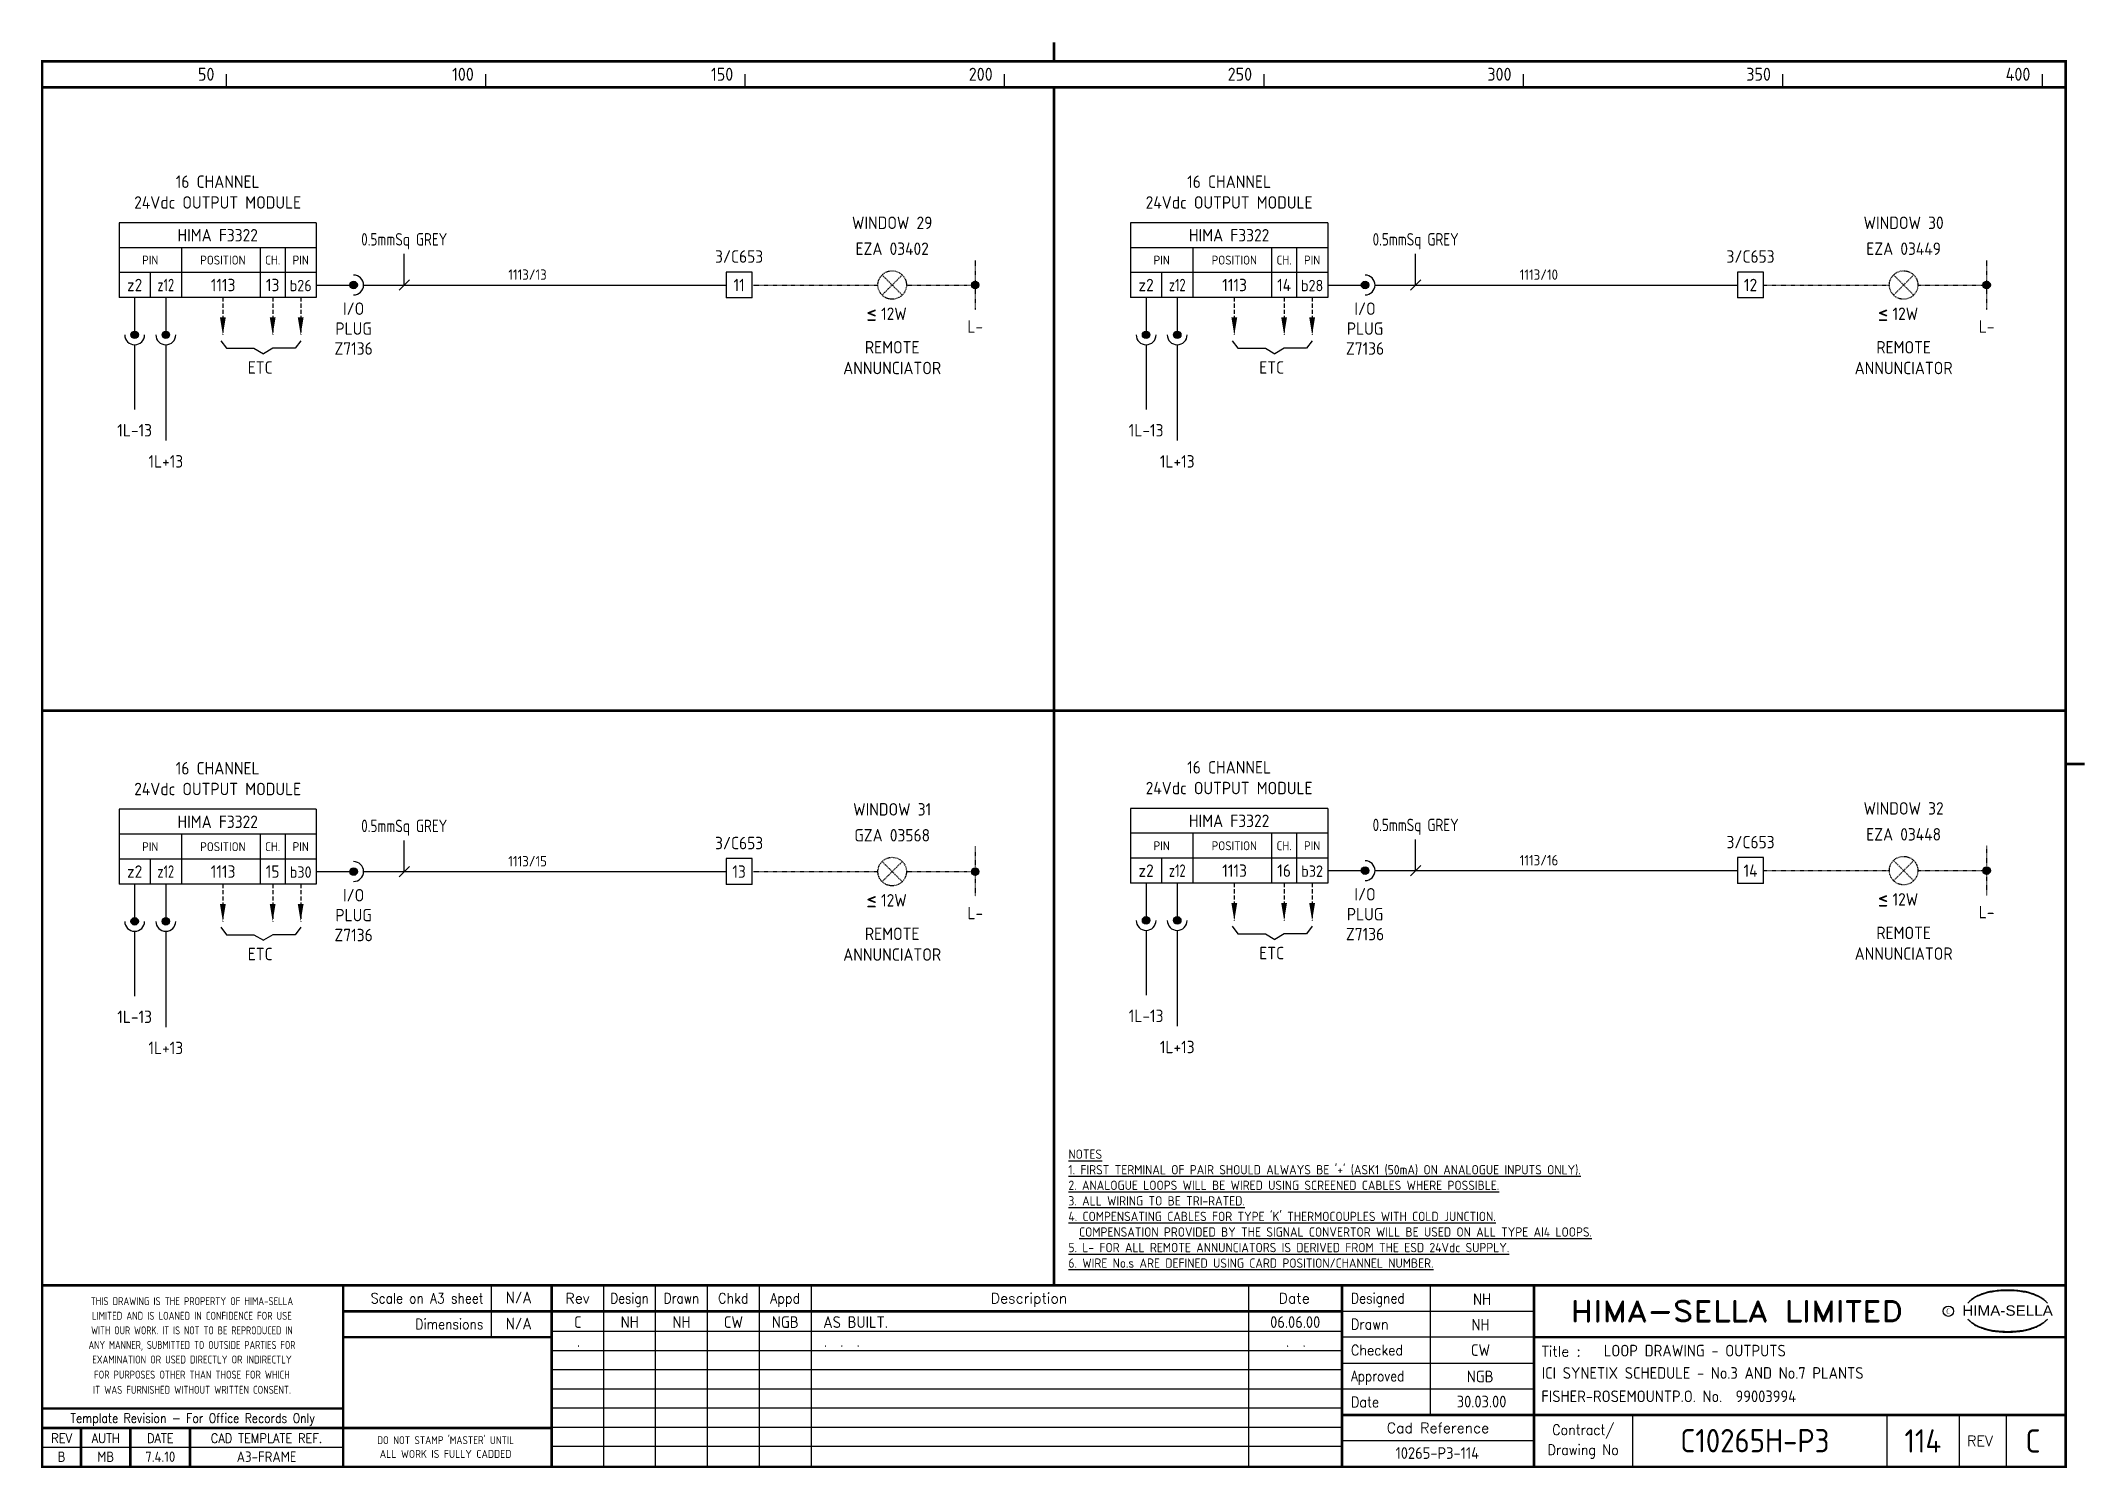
# Model space of a CAD drawing. Extents: x 14 to 408, y 0 to 275.
import ezdxf
from ezdxf.enums import TextEntityAlignment as Align

# ---------------------------------------------------------------- set-up
doc = ezdxf.new("R2010")
doc.units = 0
doc.header["$LTSCALE"] = 0.25
doc.header["$MEASUREMENT"] = 0
doc.linetypes.add('HIDDEN', pattern=[0.375, 0.25, -0.125])
doc.linetypes.add('HIDDEN2', pattern=[4.7625, 3.175, -1.5875])
doc.layers.get('0').update_dxf_attribs({"color": 41, "linetype": 'CONTINUOUS'})
for name, color, linetype in [('00-DRG_FRAME', 12, 'CONTINUOUS'), ('01-DRAW', 7, 'CONTINUOUS'), ('051-TEXT', 2, 'CONTINUOUS'), ('117', 7, 'CONTINUOUS'), ('117-TEXT', 2, 'CONTINUOUS')]:
    doc.layers.add(name, color=color, linetype=linetype)
doc.styles.add('ARIAL', font='ARIAL.TTF', dxfattribs={"height": 2.5})
doc.styles.add('ISO', font='iso.shx')
doc.styles.add('ROMAND', font='ROMAND')

msp = doc.modelspace()

# ---------------------------------------------------------------- texts
at = {"layer": '00-DRG_FRAME', "style": 'ISO'}
for s, p in [('50', (47.69, 267.75)), ('100', (97.69, 267.75)), ('150', (147.69, 267.75)), ('200', (197.69, 267.75)), ('250', (247.69, 267.75)), ('300', (297.69, 267.75)), ('350', (347.69, 267.75)), ('400', (397.69, 267.75))]:
    msp.add_text(s, height=2.5, dxfattribs=at).set_placement(p, align=Align.RIGHT)
at = {"layer": '00-DRG_FRAME', "color": 3, "style": 'ISO'}
for s, width, p in [('THIS DRAWING IS THE PROPERTY OF HIMA-SELLA', 0.9, (43.36, 32.44)), ("DO NOT STAMP 'MASTER' UNTIL", 0.95, (92.25, 5.79))]:
    msp.add_text(s, height=1.53, dxfattribs=dict(at, width=width)).set_placement(p, align=Align.MIDDLE)
at = {"layer": '00-DRG_FRAME', "color": 4, "style": 'ROMAND', "width": 0.87}
for s, p in [('Scale on A3 sheet', (99.54, 32)), ('Dimensions', (99.54, 27.01))]:
    msp.add_text(s, height=2, dxfattribs=at).set_placement(p, align=Align.RIGHT)
at = {"layer": '00-DRG_FRAME', "color": 4, "style": 'ROMAND'}
for s, p in [('Rev', (117.7, 32)), ('Description', (204.69, 32)), ('Date', (255.79, 32))]:
    msp.add_text(s, height=2, dxfattribs=at).set_placement(p, align=Align.CENTER)
for s, width, p in [('Design', 0.85, (127.7, 32)), ('Drawn', 0.85, (137.7, 32)), ('Chkd', 0.9, (147.7, 32)), ('Appd', 0.9, (157.7, 32))]:
    msp.add_text(s, height=2, dxfattribs=dict(at, width=width)).set_placement(p, align=Align.CENTER)
for s, width, p in [('Designed', 0.87, (266.75, 32)), ('Drawn', 0.9, (266.75, 27)), ('Checked', 0.9, (266.75, 22)), ('Approved', 0.85, (266.75, 17)), ('Date', 0.9, (266.75, 12))]:
    msp.add_text(s, height=2, dxfattribs=dict(at, width=width)).set_placement(p)
at = {"layer": '00-DRG_FRAME', "style": 'ROMAND', "width": 1.15}
msp.add_text('HIMA-SELLA LIMITED', height=4, dxfattribs=at).set_placement((341.1, 30.5), align=Align.MIDDLE)
at = {"layer": '00-DRG_FRAME', "style": 'ARIAL', "width": 1.05}
msp.add_text('HIMA-SELLA', height=2, dxfattribs=at).set_placement((393.3, 29.63), align=Align.CENTER)
at = {"layer": '00-DRG_FRAME', "color": 3, "style": 'ISO'}
for s, width, p in [('LIMITED AND IS LOANED IN CONFIDENCE FOR USE', 0.9, (43.36, 29.62)), ('ANY MANNER, SUBMITTED TO OUTSIDE PARTIES FOR', 0.87, (43.36, 23.99)), ('WITH OUR WORK. IT IS NOT TO BE REPRODUCED IN', 0.87, (43.36, 26.81)), ('EXAMINATION OR USED DIRECTLY OR INDIRECTLY', 0.9, (43.36, 21.18)), ('IT WAS FURNISHED WITHOUT WRITTEN CONSENT.', 0.9, (43.36, 15.35)), ('FOR PURPOSES OTHER THAN THOSE FOR WHICH', 0.9, (43.36, 18.27))]:
    msp.add_text(s, height=1.53, dxfattribs=dict(at, width=width)).set_placement(p, align=Align.MIDDLE_CENTER)
at = {"layer": '00-DRG_FRAME', "color": 3, "style": 'ISO', "width": 0.9}
msp.add_text('C', height=1, dxfattribs=at).set_placement((381.84, 30), align=Align.CENTER)
at = {"layer": '00-DRG_FRAME', "color": 4, "style": 'ROMAND'}
msp.add_text('Title :', height=2, dxfattribs=at).set_placement((303.5, 21.75))
for s, height, width, p in [('Template Revision - For Office Records Only', 1.8, 0.85, (43.5, 9.62)), ('Contract/', 2, 0.9, (311.5, 7.5)), ('REV', 1.8, 0.9, (18.25, 6)), ('AUTH', 1.8, 0.9, (26.75, 6)), ('DATE', 1.8, 0.9, (37.25, 6)), ('CAD TEMPLATE REF.', 1.8, 0.9, (57.75, 6)), ('Drawing No', 2, 0.9, (311.5, 3.5))]:
    msp.add_text(s, height=height, dxfattribs=dict(at, width=width)).set_placement(p, align=Align.MIDDLE)
for s, p in [('Cad Reference', (283.5, 8)), ('REV', (388, 5.5))]:
    msp.add_text(s, height=2, dxfattribs=at).set_placement(p, align=Align.MIDDLE)
at = {"layer": '00-DRG_FRAME', "color": 41, "style": 'ISO'}
for s, p in [('B', (18.25, 1.45)), ('MB', (26.75, 1.45)), ('7.4.10', (37.25, 1.45)), ('A3-FRAME', (57.75, 1.45))]:
    msp.add_text(s, height=2, dxfattribs=at).set_placement(p, align=Align.CENTER)
at = {"layer": '00-DRG_FRAME', "color": 3, "style": 'ISO'}
msp.add_text('ALL WORK IS FULLY CADDED', height=1.53, dxfattribs=at).set_placement((92.25, 2.98), align=Align.MIDDLE_CENTER)
at = {"layer": '01-DRAW', "insert": (212.29, 61.68), "char_height": 1.8, "width": 133.83, "attachment_point": 1, "style": 'ISO'}
msp.add_mtext("{\\Fiso.shx;\\LNOTES\\P1. FIRST TERMINAL OF PAIR SHOULD ALWAYS BE '+' (ASK1 (50mA) ON ANALOGUE INPUTS ONLY).\\P2. ANALOGUE LOOPS WILL BE WIRED USING SCREENED CABLES WHERE POSSIBLE.\\P3. ALL WIRING TO BE TRI-RATED.\\P4. COMPENSATING CABLES FOR TYPE 'K' THERMOCOUPLES WITH COLD JUNCTION.\\P  COMPENSATION PROVIDED BY THE SIGNAL CONVERTOR WILL BE USED ON ALL TYPE AI4 LOOPS.\\P5. L- FOR ALL REMOTE ANNUNCIATORS IS DERIVED FROM THE ESD 24Vdc SUPPLY.\\P6. WIRE No.s ARE DEFINED USING CARD POSITION/CHANNEL NUMBER.}", dxfattribs=at)
at = {"layer": '117-TEXT', "style": 'ISO'}
for s, height, p in [('16 CHANNEL', 2.4, (48.32, 247.08)), ('16 CHANNEL', 2.4, (243.26, 247.08)), ('24Vdc OUTPUT MODULE', 2.4, (48.32, 243.08)), ('24Vdc OUTPUT MODULE', 2.4, (243.26, 243.08)), ('HIMA F3322', 2.4, (48.32, 236.76)), ('HIMA F3322', 2.4, (243.26, 236.76)), ('PIN', 1.728, (35.32, 232.3)), ('POSITION', 1.728, (49.32, 232.3)), ('CH.', 1.728, (58.92, 232.3)), ('PIN', 1.73, (64.32, 232.3)), ('PIN', 1.728, (230.26, 232.3)), ('POSITION', 1.728, (244.26, 232.3)), ('CH.', 1.728, (253.86, 232.3)), ('PIN', 1.73, (259.26, 232.3)), ('z2', 2.4, (32.32, 227.16)), ('1113', 2.4, (49.37, 227.16)), ('13', 2.4, (58.92, 227.16)), ('b26', 2.2, (64.32, 227.16)), ('z2', 2.4, (227.26, 227.16)), ('1113', 2.4, (244.32, 227.16)), ('14', 2.4, (253.86, 227.16)), ('b28', 2.2, (259.26, 227.16)), ('I/O', 2.4, (74.52, 222.6)), ('I/O', 2.4, (269.46, 222.6)), ('PLUG', 2.4, (74.52, 218.76)), ('PLUG', 2.4, (269.46, 218.76)), ('Z7136', 2.4, (74.52, 214.92)), ('Z7136', 2.4, (269.46, 214.92)), ('ETC', 2.4, (56.52, 211.26)), ('ETC', 2.4, (251.46, 211.26)), ('16 CHANNEL', 2.4, (48.32, 133.99)), ('16 CHANNEL', 2.4, (243.26, 134.17)), ('24Vdc OUTPUT MODULE', 2.4, (48.32, 129.99)), ('24Vdc OUTPUT MODULE', 2.4, (243.26, 130.17)), ('HIMA F3322', 2.4, (243.26, 123.85)), ('HIMA F3322', 2.4, (48.32, 123.67)), ('PIN', 1.728, (35.32, 119.2)), ('POSITION', 1.728, (49.32, 119.2)), ('CH.', 1.728, (58.92, 119.2)), ('PIN', 1.73, (64.32, 119.21)), ('PIN', 1.728, (230.26, 119.38)), ('POSITION', 1.728, (244.26, 119.38)), ('CH.', 1.728, (253.86, 119.38)), ('PIN', 1.73, (259.26, 119.39)), ('z2', 2.4, (32.32, 114.07)), ('1113', 2.4, (49.37, 114.07)), ('15', 2.4, (58.92, 114.07)), ('b30', 2.2, (64.32, 114.07)), ('z2', 2.4, (227.26, 114.25)), ('1113', 2.4, (244.32, 114.25)), ('16', 2.4, (253.86, 114.25)), ('b32', 2.2, (259.26, 114.25)), ('I/O', 2.4, (74.52, 109.51)), ('I/O', 2.4, (269.46, 109.69)), ('PLUG', 2.4, (74.52, 105.67)), ('PLUG', 2.4, (269.46, 105.85)), ('Z7136', 2.4, (74.52, 101.83)), ('Z7136', 2.4, (269.46, 102.01)), ('ETC', 2.4, (56.52, 98.17)), ('ETC', 2.4, (251.46, 98.35))]:
    msp.add_text(s, height=height, dxfattribs=at).set_placement(p, align=Align.CENTER)
for s, p in [('WINDOW 29', (178.32, 240.36)), ('WINDOW 30', (373.26, 240.36)), ('EZA 03402', (178.32, 235.36)), ('EZA 03449', (373.26, 235.36)), ('3/C653', (148.82, 233.86)), ('3/C653', (343.76, 233.86)), ('11', (148.82, 228.36)), ('12', (343.76, 228.36)), ('L-', (194.32, 220.36)), ('L-', (389.26, 220.36)), ('REMOTE', (178.32, 216.36)), ('REMOTE', (373.26, 216.36)), ('ANNUNCIATOR', (178.32, 212.36)), ('ANNUNCIATOR', (373.26, 212.36)), ('1L-13', (32.32, 200.36)), ('1L-13', (227.26, 200.36)), ('1L+13', (38.32, 194.36)), ('1L+13', (233.26, 194.36)), ('WINDOW 31', (178.32, 127.27)), ('WINDOW 32', (373.26, 127.45)), ('GZA 03568', (178.32, 122.27)), ('EZA 03448', (373.26, 122.45)), ('3/C653', (148.82, 120.77)), ('3/C653', (343.76, 120.95)), ('13', (148.82, 115.27)), ('14', (343.76, 115.45)), ('L-', (194.32, 107.27)), ('L-', (389.26, 107.45)), ('REMOTE', (178.32, 103.27)), ('REMOTE', (373.26, 103.45)), ('ANNUNCIATOR', (178.32, 99.27)), ('ANNUNCIATOR', (373.26, 99.45)), ('1L-13', (32.32, 87.27)), ('1L-13', (227.26, 87.45)), ('1L+13', (38.32, 81.27)), ('1L+13', (233.26, 81.45))]:
    msp.add_text(s, height=2.4, dxfattribs=at).set_placement(p, align=Align.MIDDLE)
for s, width, p in [('0.5mmSq GREY', 0.85, (84.27, 235.97)), ('0.5mmSq GREY', 0.85, (279.21, 235.97)), ('z12', 0.8, (38.32, 227.16)), ('z12', 0.8, (233.26, 227.16)), ('0.5mmSq GREY', 0.85, (84.27, 122.88)), ('0.5mmSq GREY', 0.85, (279.21, 123.06)), ('z12', 0.8, (38.32, 114.07)), ('z12', 0.8, (233.26, 114.25))]:
    msp.add_text(s, height=2.4, dxfattribs=dict(at, width=width)).set_placement(p, align=Align.CENTER)
at = {"layer": '117-TEXT', "color": 3, "style": 'ISO'}
for s, p in [('1113/13', (104.32, 230.36)), ('1113/10', (299.26, 230.36)), ('1113/15', (104.32, 117.27)), ('1113/16', (299.26, 117.45))]:
    msp.add_text(s, height=2, dxfattribs=at).set_placement(p, align=Align.MIDDLE_LEFT)
at = {"layer": '117-TEXT', "style": 'ISO'}
for s, height, p in [('<', 3.36, (173.32, 221.63)), ('-', 3.36, (173.32, 220.27)), ('12W', 2.4, (176.18, 221.62)), ('<', 3.36, (368.26, 221.63)), ('-', 3.36, (368.26, 220.27)), ('12W', 2.4, (371.12, 221.62)), ('<', 3.36, (173.32, 108.54)), ('12W', 2.4, (176.18, 108.53)), ('<', 3.36, (368.26, 108.72)), ('12W', 2.4, (371.12, 108.71)), ('-', 3.36, (173.32, 107.18)), ('-', 3.36, (368.26, 107.36))]:
    msp.add_text(s, height=height, dxfattribs=at).set_placement(p)

# ---------------------------------------------------------------- blocks, each defined once
blk = doc.blocks.new('A3-REVA')
at = {"layer": '051-TEXT', "style": 'ISO'}
for tag, p in [('DESIGNED', (292.01, 31.7)), ('A', (117.73, 27.28)), ('DES', (127.73, 27.28)), ('DRN', (137.73, 27.28)), ('CHKD', (147.73, 27.28)), ('APPD', (157.73, 27.28)), ('DATE', (256, 27.28)), ('DRAWN', (291.72, 26.77)), ('CHECKED', (291.72, 21.89)), ('APPD', (291.65, 16.79)), ('DATE', (291.92, 11.96))]:
    blk.add_attdef(tag, text='', height=2.25, dxfattribs=at).set_placement(p, align=Align.CENTER)
blk.add_attdef('DESCRIPTION', (165.03, 27.28), '', height=2.25, dxfattribs=at)
blk = doc.blocks.new('A3-REVB')
at = {"layer": '051-TEXT', "style": 'ISO'}
for tag, p in [('A', (124.85, -20.36)), ('DES', (134.85, -20.36)), ('DRN', (144.85, -20.36)), ('CHKD', (154.85, -20.36)), ('APPD', (164.85, -20.36)), ('DATE', (263.12, -20.36))]:
    blk.add_attdef(tag, text='', height=2.25, dxfattribs=at).set_placement(p, align=Align.CENTER)
blk.add_attdef('DESCRIPTION', (172.15, -20.36), '', height=2.25, dxfattribs=at)
blk = doc.blocks.new('A3-TITLE')
at = {"layer": '051-TEXT', "style": 'ISO'}
blk.add_attdef('TITLE_1', (315.46, 21.78), '', height=2.25, dxfattribs=at)
for tag, p in [('DRGNO', (376.96, 3.24)), ('REV.', (398.2, 3.24))]:
    blk.add_attdef(tag, text='', height=4.5, dxfattribs=at).set_placement(p, align=Align.CENTER)
blk = doc.blocks.new('DOT')
for radius in [0.75, 0.65, 0.55, 0.45, 0.35, 0.25, 0.15, 0.05]:
    blk.add_circle((0, 0), radius)
blk = doc.blocks.new('A3-CONTRACT')
at = {"layer": '051-TEXT', "color": 41, "style": 'ISO'}
for tag, height, p in [('SCALE', 2.25, (106.71, 31.82)), ('DIMS', 2.25, (106.71, 26.8)), ('CAD-REF', 2.25, (283.73, 1.84)), ('CONTRACT', 4.5, (344.94, 3.1))]:
    blk.add_attdef(tag, text='', height=height, dxfattribs=at).set_placement(p, align=Align.CENTER)
for tag, p in [('TITLE_2', (303.86, 17.28)), ('TITLE_3', (303.79, 12.78))]:
    blk.add_attdef(tag, p, '', height=2.25, dxfattribs=at)

# ---------------------------------------------------------------- linework, layer by layer
at = {"layer": '00-DRG_FRAME'}
for p, q in [((50, 266.5), (50, 269)), ((100, 266.5), (100, 269)), ((150, 266.5), (150, 269)), ((200, 266.5), (200, 269)), ((250, 266.5), (250, 269)), ((300, 266.5), (300, 269)), ((350, 266.5), (350, 269)), ((400, 266.5), (400, 269)), ((101.01, 35.5), (101.01, 25.5)), ((122.7, 35.5), (122.7, 0.5)), ((132.7, 0.5), (132.7, 35.5)), ((142.7, 0.5), (142.7, 35.5)), ((152.7, 35.5), (152.7, 0.5)), ((162.7, 35.5), (162.7, 0.5)), ((247, 35.5), (247, 0.5)), ((282, 35.5), (282, 10.5)), ((265, 30.5), (302, 30.5)), ((265, 26.59), (112.7, 26.59)), ((302, 25.5), (265, 25.5)), ((265, 22.89), (112.7, 22.89)), ((265, 20.5), (302, 20.5)), ((265, 19.19), (112.7, 19.19)), ((265, 15.49), (112.7, 15.49)), ((302, 15.5), (265, 15.5)), ((265, 11.79), (112.7, 11.79)), ((265, 8.09), (112.7, 8.09)), ((321, 10.5), (321, 0.5)), ((370, 10.5), (370, 0.5)), ((384, 0.5), (384, 10.5)), ((393, 10.5), (393, 0.5)), ((72.5, 4.25), (14.5, 4.25)), ((265, 4.39), (112.7, 4.39)), ((302, 5.5), (265, 5.5))]:
    msp.add_line(p, q, dxfattribs=at)
at = {"layer": '00-DRG_FRAME', "const_width": 0.5}
for points in [[(209.5, 271.5), (209.5, 275.18)], [(209.5, 271.5), (209.5, 275.18)], [(14.5, 266.5), (404.5, 266.5)], [(209.5, 35.5), (209.5, 266.5)], [(14.5, 146.31), (404.5, 146.31)], [(404.5, 136), (408.18, 136)], [(404.5, 35.5), (14.5, 35.5)], [(72.5, 0.5), (72.5, 35.5)], [(112.7, 0.5), (112.7, 35.5)], [(265, 35.5), (265, 0.5)], [(302, 0.5), (302, 35.5)], [(265, 30.5), (72.5, 30.5)], [(112.7, 25.5), (72.5, 25.5)], [(404.5, 25.5), (302, 25.5)], [(14.5, 11.75), (72.5, 11.75)], [(14.5, 8), (72.5, 8)], [(22, 0.5), (22, 8)], [(31.5, 0.5), (31.5, 8)], [(43, 0.5), (43, 8)], [(112.7, 8), (72.5, 8)], [(265, 10.5), (404.5, 10.5)]]:
    msp.add_lwpolyline(points, dxfattribs=at)
msp.add_lwpolyline([(14.5, 0.5), (404.5, 0.5), (404.5, 271.5), (14.5, 271.5)], close=True, dxfattribs=at)
at = {"layer": '00-DRG_FRAME', "color": 3}
msp.add_circle((381.88, 30.5), 1, dxfattribs=at)
for centre, radius, start, end in [((390.6, 26.83), 7.24, 106.0532, 133.5024), ((390.88, 27.01), 7.3, 130.419, 136.057), ((390.11, 28.1), 5.98, 122.244, 131.6154), ((389.75, 28.78), 5.21, 111.8206, 122.8668), ((391.78, 24.7), 9.76, 107.5931, 113.9452), ((393.1, 18.5), 15.94, 89.2698, 106.3911), ((392.1, 23.52), 10.99, 96.0146, 107.3203), ((393.29, 16.31), 18.28, 92.8917, 97.3734), ((393.24, 18.86), 15.73, 89.7805, 93.1738), ((393.36, 18.86), 15.73, 86.8262, 90.2195), ((393.51, 18.5), 15.94, 73.6089, 90.7302), ((393.31, 16.31), 18.28, 82.6266, 87.1083), ((394.51, 23.52), 10.99, 72.6797, 83.9854), ((394.83, 24.7), 9.76, 66.0548, 72.4069), ((396, 26.83), 7.24, 46.4976, 73.9468), ((396.85, 28.78), 5.21, 57.1332, 68.1794), ((396.49, 28.1), 5.98, 48.3846, 57.756), ((395.73, 27.01), 7.3, 43.943, 49.581), ((390.88, 34.04), 7.3, 223.943, 229.581), ((390.6, 34.23), 7.24, 226.4976, 253.9468), ((390.11, 32.96), 5.98, 228.3846, 237.756), ((389.75, 32.28), 5.21, 237.1332, 248.1794), ((396, 34.23), 7.24, 286.0532, 313.5024), ((396.85, 32.28), 5.21, 291.8206, 302.8668), ((396.49, 32.96), 5.98, 302.244, 311.6154), ((395.73, 34.04), 7.3, 310.419, 316.057), ((391.78, 36.36), 9.76, 246.0548, 252.4069), ((393.1, 42.56), 15.94, 253.6089, 270.7302), ((392.1, 37.54), 10.99, 252.6797, 263.9854), ((393.29, 44.75), 18.28, 262.6266, 267.1083), ((393.24, 42.19), 15.73, 266.8262, 270.2195), ((393.51, 42.56), 15.94, 269.2698, 286.3911), ((393.36, 42.19), 15.73, 269.7805, 273.1738), ((393.31, 44.75), 18.28, 272.8917, 277.3734), ((394.51, 37.54), 10.99, 276.0146, 287.3203), ((394.83, 36.36), 9.76, 287.5931, 293.9452)]:
    msp.add_arc(centre, radius, start, end, dxfattribs=at)
at = {"layer": '117'}
for p, q in [((29.32, 240.36), (29.32, 225.96)), ((67.32, 240.36), (29.32, 240.36)), ((67.32, 240.36), (67.32, 225.96)), ((224.26, 240.36), (224.26, 225.96)), ((262.26, 240.36), (224.26, 240.36)), ((262.26, 240.36), (262.26, 225.96)), ((67.32, 235.56), (29.32, 235.56)), ((41.32, 235.56), (41.32, 225.96)), ((56.52, 235.56), (56.52, 225.96)), ((61.32, 235.56), (61.32, 225.96)), ((262.26, 235.56), (224.26, 235.56)), ((236.26, 235.56), (236.26, 225.96)), ((251.46, 235.56), (251.46, 225.96)), ((256.26, 235.56), (256.26, 225.96)), ((67.32, 230.76), (29.32, 230.76)), ((35.32, 230.76), (35.32, 225.96)), ((146.32, 230.86), (146.32, 225.86)), ((151.32, 230.86), (146.32, 230.86)), ((151.32, 225.86), (151.32, 230.86)), ((262.26, 230.76), (224.26, 230.76)), ((230.26, 230.76), (230.26, 225.96)), ((341.26, 230.86), (341.26, 225.86)), ((346.26, 230.86), (341.26, 230.86)), ((346.26, 225.86), (346.26, 230.86)), ((67.32, 225.96), (29.32, 225.96)), ((32.32, 225.96), (32.32, 218.76)), ((38.32, 225.96), (38.32, 218.76)), ((67.32, 228.36), (74.52, 228.36)), ((76.44, 228.36), (146.32, 228.36)), ((151.32, 225.86), (146.32, 225.86)), ((262.26, 225.96), (224.26, 225.96)), ((227.26, 225.96), (227.26, 218.76)), ((233.26, 225.96), (233.26, 218.76)), ((262.26, 228.36), (269.46, 228.36)), ((271.38, 228.36), (341.26, 228.36)), ((346.26, 225.86), (341.26, 225.86)), ((32.32, 216.84), (32.32, 204.36)), ((38.32, 216.84), (38.32, 198.36)), ((48.92, 217.62), (50, 216.18)), ((64.32, 217.62), (63.24, 216.18)), ((227.26, 216.84), (227.26, 204.36)), ((233.26, 216.84), (233.26, 198.36)), ((243.86, 217.62), (244.94, 216.18)), ((259.26, 217.62), (258.18, 216.18)), ((50, 216.18), (55.32, 216.18)), ((55.32, 216.18), (57.12, 215.1)), ((58.92, 216.18), (57.12, 215.1)), ((63.24, 216.18), (58.92, 216.18)), ((244.94, 216.18), (250.26, 216.18)), ((250.26, 216.18), (252.06, 215.1)), ((253.86, 216.18), (252.06, 215.1)), ((258.18, 216.18), (253.86, 216.18)), ((67.32, 127.27), (29.32, 127.27)), ((29.32, 127.27), (29.32, 112.87)), ((67.32, 127.27), (67.32, 112.87)), ((262.26, 127.45), (224.26, 127.45)), ((224.26, 127.45), (224.26, 113.05)), ((262.26, 127.45), (262.26, 113.05)), ((67.32, 122.47), (29.32, 122.47)), ((41.32, 122.47), (41.32, 112.87)), ((56.52, 122.47), (56.52, 112.87)), ((61.32, 122.47), (61.32, 112.87)), ((262.26, 122.65), (224.26, 122.65)), ((236.26, 122.65), (236.26, 113.05)), ((251.46, 122.65), (251.46, 113.05)), ((256.26, 122.65), (256.26, 113.05)), ((67.32, 117.67), (29.32, 117.67)), ((35.32, 117.67), (35.32, 112.87)), ((67.32, 115.27), (74.52, 115.27)), ((76.44, 115.27), (146.32, 115.27)), ((146.32, 117.77), (146.32, 112.77)), ((151.32, 117.77), (146.32, 117.77)), ((151.32, 112.77), (151.32, 117.77)), ((262.26, 117.85), (224.26, 117.85)), ((230.26, 117.85), (230.26, 113.05)), ((262.26, 115.45), (269.46, 115.45)), ((271.38, 115.45), (341.26, 115.45)), ((346.26, 117.95), (341.26, 117.95)), ((341.26, 117.95), (341.26, 112.95)), ((346.26, 112.95), (346.26, 117.95)), ((67.32, 112.87), (29.32, 112.87)), ((32.32, 112.87), (32.32, 105.67)), ((38.32, 112.87), (38.32, 105.67)), ((151.32, 112.77), (146.32, 112.77)), ((262.26, 113.05), (224.26, 113.05)), ((227.26, 113.05), (227.26, 105.85)), ((233.26, 113.05), (233.26, 105.85)), ((346.26, 112.95), (341.26, 112.95)), ((32.32, 103.75), (32.32, 91.27)), ((38.32, 103.75), (38.32, 85.27)), ((48.92, 104.53), (50, 103.09)), ((50, 103.09), (55.32, 103.09)), ((55.32, 103.09), (57.12, 102.01)), ((58.92, 103.09), (57.12, 102.01)), ((63.24, 103.09), (58.92, 103.09)), ((64.32, 104.53), (63.24, 103.09)), ((227.26, 103.93), (227.26, 91.45)), ((233.26, 103.93), (233.26, 85.45)), ((243.86, 104.71), (244.94, 103.27)), ((244.94, 103.27), (250.26, 103.27)), ((250.26, 103.27), (252.06, 102.19)), ((253.86, 103.27), (252.06, 102.19)), ((258.18, 103.27), (253.86, 103.27)), ((259.26, 104.71), (258.18, 103.27))]:
    msp.add_line(p, q, dxfattribs=at)
at = {"layer": '117', "color": 3}
for p, q in [((84.27, 228.36), (84.27, 234.36)), ((279.21, 228.36), (279.21, 234.36)), ((83.27, 227.36), (85.27, 229.36)), ((278.21, 227.36), (280.21, 229.36)), ((84.27, 115.27), (84.27, 121.27)), ((279.21, 115.45), (279.21, 121.45)), ((83.27, 114.27), (85.27, 116.27)), ((278.21, 114.45), (280.21, 116.45))]:
    msp.add_line(p, q, dxfattribs=at)
at = {"layer": '117', "linetype": 'HIDDEN'}
for p, q in [((194.32, 233.16), (194.32, 223.56)), ((389.26, 233.16), (389.26, 223.56)), ((176.37, 226.42), (180.26, 230.31)), ((176.37, 230.31), (180.26, 226.42)), ((371.32, 230.31), (375.21, 226.42)), ((371.32, 226.42), (375.21, 230.31)), ((151.32, 228.36), (175.57, 228.36)), ((181.07, 228.36), (194.32, 228.36)), ((346.26, 228.36), (370.51, 228.36)), ((376.01, 228.36), (389.26, 228.36)), ((194.32, 120.07), (194.32, 110.47)), ((389.26, 120.25), (389.26, 110.65)), ((151.32, 115.27), (175.57, 115.27)), ((176.37, 117.21), (180.26, 113.32)), ((176.37, 113.32), (180.26, 117.21)), ((181.07, 115.27), (194.32, 115.27)), ((346.26, 115.45), (370.51, 115.45)), ((371.32, 113.5), (375.21, 117.39)), ((371.32, 117.39), (375.21, 113.5)), ((376.01, 115.45), (389.26, 115.45))]:
    msp.add_line(p, q, dxfattribs=at)
at = {"layer": '117', "linetype": 'HIDDEN2'}
for p, q in [((49.32, 225.96), (49.32, 218.76)), ((58.92, 225.96), (58.92, 218.76)), ((64.32, 225.96), (64.32, 218.76)), ((244.26, 225.96), (244.26, 218.76)), ((253.86, 225.96), (253.86, 218.76)), ((259.26, 225.96), (259.26, 218.76)), ((49.32, 112.87), (49.32, 105.67)), ((58.92, 112.87), (58.92, 105.67)), ((64.32, 112.87), (64.32, 105.67)), ((244.26, 113.05), (244.26, 105.85)), ((253.86, 113.05), (253.86, 105.85)), ((259.26, 113.05), (259.26, 105.85))]:
    msp.add_line(p, q, dxfattribs=at)
at = {"layer": '117'}
for centre, radius in [((74.52, 228.36), 0.72), ((74.52, 228.36), 0.624), ((74.52, 228.36), 0.528), ((74.52, 228.36), 0.432), ((74.52, 228.36), 0.336), ((269.46, 228.36), 0.72), ((269.46, 228.36), 0.624), ((269.46, 228.36), 0.528), ((269.46, 228.36), 0.432), ((269.46, 228.36), 0.336), ((74.52, 228.36), 0.24), ((74.52, 228.36), 0.144), ((74.52, 228.36), 0.048), ((269.46, 228.36), 0.24), ((269.46, 228.36), 0.144), ((269.46, 228.36), 0.048), ((32.32, 218.76), 0.72), ((32.32, 218.76), 0.624), ((32.32, 218.76), 0.528), ((32.32, 218.76), 0.432), ((32.32, 218.76), 0.336), ((32.32, 218.76), 0.24), ((32.32, 218.76), 0.144), ((32.32, 218.76), 0.048), ((38.32, 218.76), 0.72), ((38.32, 218.76), 0.624), ((38.32, 218.76), 0.528), ((38.32, 218.76), 0.432), ((38.32, 218.76), 0.336), ((38.32, 218.76), 0.24), ((38.32, 218.76), 0.144), ((38.32, 218.76), 0.048), ((227.26, 218.76), 0.72), ((227.26, 218.76), 0.624), ((227.26, 218.76), 0.528), ((227.26, 218.76), 0.432), ((227.26, 218.76), 0.336), ((227.26, 218.76), 0.24), ((227.26, 218.76), 0.144), ((227.26, 218.76), 0.048), ((233.26, 218.76), 0.72), ((233.26, 218.76), 0.624), ((233.26, 218.76), 0.528), ((233.26, 218.76), 0.432), ((233.26, 218.76), 0.336), ((233.26, 218.76), 0.24), ((233.26, 218.76), 0.144), ((233.26, 218.76), 0.048), ((74.52, 115.27), 0.72), ((74.52, 115.27), 0.624), ((74.52, 115.27), 0.528), ((74.52, 115.27), 0.432), ((74.52, 115.27), 0.336), ((74.52, 115.27), 0.24), ((74.52, 115.27), 0.144), ((74.52, 115.27), 0.048), ((269.46, 115.45), 0.72), ((269.46, 115.45), 0.624), ((269.46, 115.45), 0.528), ((269.46, 115.45), 0.432), ((269.46, 115.45), 0.336), ((269.46, 115.45), 0.24), ((269.46, 115.45), 0.144), ((269.46, 115.45), 0.048), ((227.26, 105.85), 0.72), ((227.26, 105.85), 0.624), ((233.26, 105.85), 0.72), ((233.26, 105.85), 0.624), ((32.32, 105.67), 0.72), ((32.32, 105.67), 0.624), ((32.32, 105.67), 0.528), ((32.32, 105.67), 0.432), ((32.32, 105.67), 0.336), ((32.32, 105.67), 0.24), ((32.32, 105.67), 0.144), ((32.32, 105.67), 0.048), ((38.32, 105.67), 0.72), ((38.32, 105.67), 0.624), ((38.32, 105.67), 0.528), ((38.32, 105.67), 0.432), ((38.32, 105.67), 0.336), ((38.32, 105.67), 0.24), ((38.32, 105.67), 0.144), ((38.32, 105.67), 0.048), ((227.26, 105.85), 0.528), ((227.26, 105.85), 0.432), ((227.26, 105.85), 0.336), ((227.26, 105.85), 0.24), ((227.26, 105.85), 0.144), ((227.26, 105.85), 0.048), ((233.26, 105.85), 0.528), ((233.26, 105.85), 0.432), ((233.26, 105.85), 0.336), ((233.26, 105.85), 0.24), ((233.26, 105.85), 0.144), ((233.26, 105.85), 0.048)]:
    msp.add_circle(centre, radius, dxfattribs=at)
at = {"layer": '117', "linetype": 'HIDDEN'}
for centre in [(178.32, 228.36), (373.26, 228.36), (178.32, 115.27), (373.26, 115.45)]:
    msp.add_circle(centre, 2.75, dxfattribs=at)
at = {"layer": '117'}
for centre, start, end in [((74.52, 228.36), 270, 90), ((269.46, 228.36), 270, 90), ((32.32, 218.76), 180, 0), ((38.32, 218.76), 180, 0), ((227.26, 218.76), 180, 0), ((233.26, 218.76), 180, 0), ((74.52, 115.27), 270, 90), ((269.46, 115.45), 270, 90), ((32.32, 105.67), 180, 0), ((38.32, 105.67), 180, 0), ((227.26, 105.85), 180, 0), ((233.26, 105.85), 180, 0)]:
    msp.add_arc(centre, 1.92, start, end, dxfattribs=at)
for points in [[(49.88, 222.12), (48.76, 222.12), (49.32, 218.76)], [(59.48, 222.12), (58.36, 222.12), (58.92, 218.76)], [(64.88, 222.12), (63.76, 222.12), (64.32, 218.76)], [(244.82, 222.12), (243.7, 222.12), (244.26, 218.76)], [(254.42, 222.12), (253.3, 222.12), (253.86, 218.76)], [(259.82, 222.12), (258.7, 222.12), (259.26, 218.76)], [(49.88, 109.03), (48.76, 109.03), (49.32, 105.67)], [(59.48, 109.03), (58.36, 109.03), (58.92, 105.67)], [(64.88, 109.03), (63.76, 109.03), (64.32, 105.67)], [(244.82, 109.21), (243.7, 109.21), (244.26, 105.85)], [(254.42, 109.21), (253.3, 109.21), (253.86, 105.85)], [(259.82, 109.21), (258.7, 109.21), (259.26, 105.85)]]:
    msp.add_solid(points, dxfattribs=at)

# ---------------------------------------------------------------- block references
at = {"layer": '00-DRG_FRAME'}
for name, p, values in [('A3-CONTRACT', (-0.35, 0.19), {'TITLE_2': 'ICI SYNETIX SCHEDULE - No.3 AND No.7 PLANTS', 'TITLE_3': 'FISHER-ROSEMOUNTP.O. No.  99003994', 'CAD-REF': '10265-P3-114', 'CONTRACT': 'C10265H-P3', 'SCALE': 'N/A', 'DIMS': 'N/A'}), ('A3-REVB', (-7, 43.98), {'A': '.', 'DESCRIPTION': '.  .  .', 'DATE': '.  .'}), ('A3-TITLE', (0, 0), {'TITLE_1': 'LOOP DRAWING - OUTPUTS', 'DRGNO': '114', 'REV.': 'C'})]:
    msp.add_blockref(name, p, dxfattribs=at).add_auto_attribs(values)
ref = msp.add_blockref('A3-REVA', (0, 0), dxfattribs=at)
ref.add_attrib('A', 'C', dxfattribs={"layer": '051-TEXT', "height": 2.25, "style": 'ISO'}).set_placement((117.73, 27.28), align=Align.CENTER)
ref.add_attrib('DES', 'NH', dxfattribs={"layer": '051-TEXT', "height": 2.25, "style": 'ISO'}).set_placement((127.73, 27.28), align=Align.CENTER)
ref.add_attrib('DRN', 'NH', dxfattribs={"layer": '051-TEXT', "height": 2.25, "style": 'ISO'}).set_placement((137.73, 27.28), align=Align.CENTER)
ref.add_attrib('CHKD', 'CW', dxfattribs={"layer": '051-TEXT', "height": 2.25, "style": 'ISO'}).set_placement((147.73, 27.28), align=Align.CENTER)
ref.add_attrib('APPD', 'NGB', dxfattribs={"layer": '051-TEXT', "height": 2.25, "style": 'ISO'}).set_placement((157.73, 27.28), align=Align.CENTER)
ref.add_attrib('DESCRIPTION', 'AS BUILT.', (165.03, 27.28), dxfattribs={"layer": '051-TEXT', "height": 2.25, "style": 'ISO'})
ref.add_attrib('DATE', '06.06.00', dxfattribs={"layer": '051-TEXT', "height": 2.25, "style": 'ISO'}).set_placement((256, 27.28), align=Align.CENTER)
ref.add_attrib('DESIGNED', 'NH', dxfattribs={"layer": '051-TEXT', "height": 2.25, "style": 'ISO'}).set_placement((292.01, 31.7), align=Align.CENTER)
ref.add_attrib('DRAWN', 'NH', dxfattribs={"layer": '051-TEXT', "height": 2.25, "style": 'ISO'}).set_placement((291.72, 26.77), align=Align.CENTER)
ref.add_attrib('CHECKED', 'CW', dxfattribs={"layer": '051-TEXT', "height": 2.25, "style": 'ISO'}).set_placement((291.72, 21.89), align=Align.CENTER)
ref.add_attrib('APPD', 'NGB', dxfattribs={"layer": '051-TEXT', "height": 2.25, "style": 'ISO'}).set_placement((291.65, 16.79), align=Align.CENTER)
ref.add_attrib('DATE', '30.03.00', dxfattribs={"layer": '051-TEXT', "height": 2.25, "style": 'ISO'}).set_placement((291.92, 11.96), align=Align.CENTER)
at = {"layer": '117', "xscale": 0.9600000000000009, "yscale": 0.9599999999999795, "zscale": 0.96}
for p in [(194.32, 228.36), (389.26, 228.36), (194.32, 115.27), (389.26, 115.45)]:
    msp.add_blockref('DOT', p, dxfattribs=at)

msp.set_redraw_order([(e.dxf.handle, doc.entitydb.next_handle()) for e in msp.query("TEXT MTEXT ATTDEF DIMENSION ARC_DIMENSION")])  # texts and dimensions are drawn at this point

doc.saveas('drawing.dxf')
